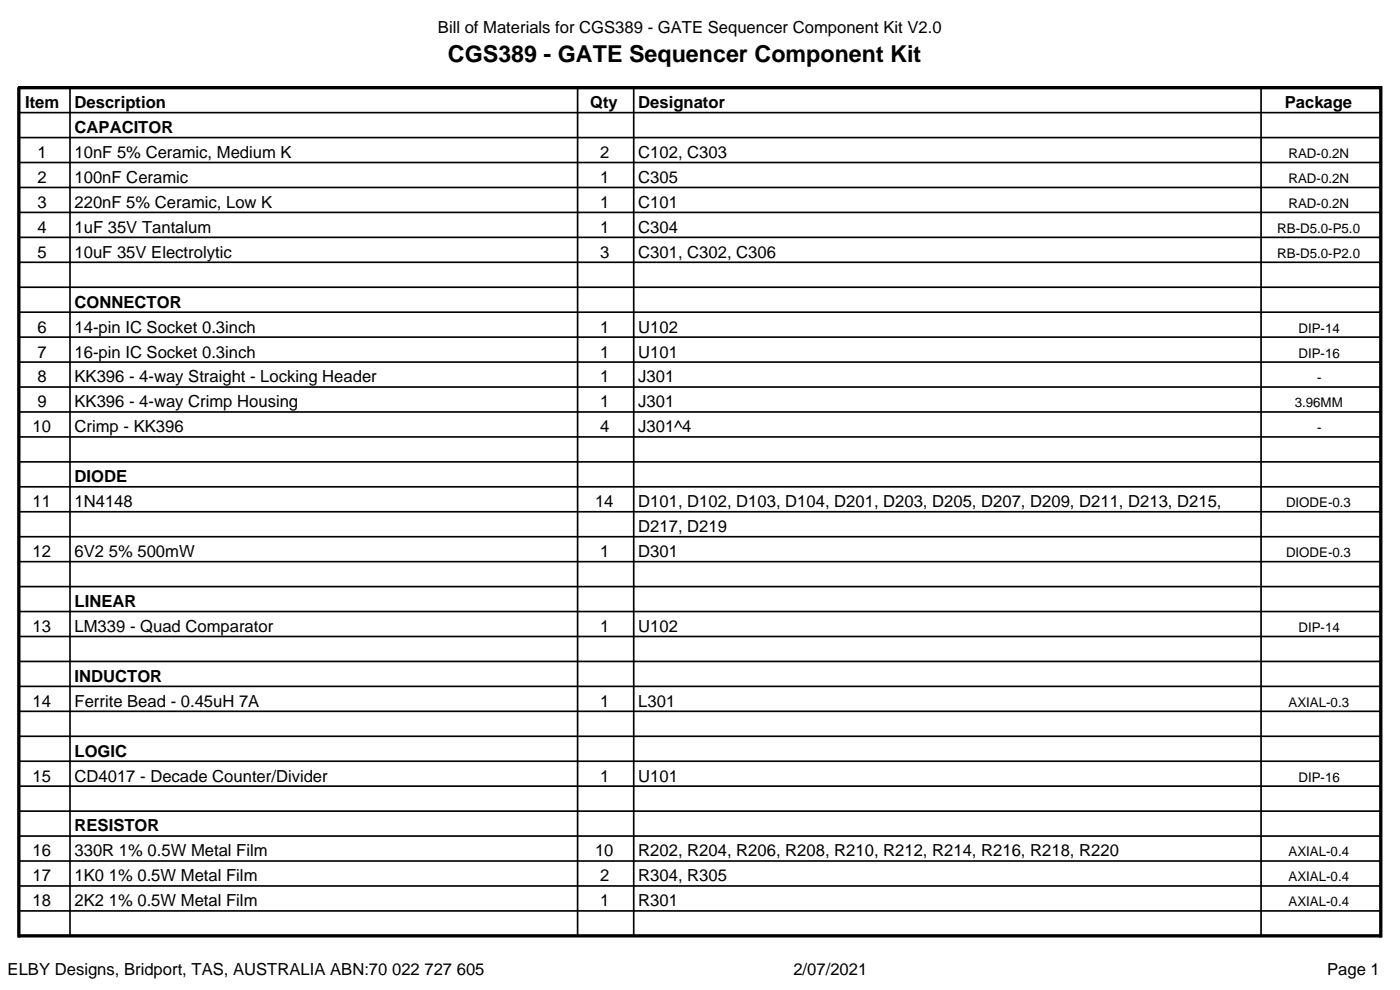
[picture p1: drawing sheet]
<svg xmlns="http://www.w3.org/2000/svg" width="297mm" height="210mm" viewBox="0 0 297 210" stroke-linecap="round" stroke-linejoin="round" font-family="sans-serif">
<defs><g id="words">
<text font-size="4.9" x="95" y="13.1">CGS389 - GATE Sequencer Component Kit</text>
<g font-size="3.5">
<text x="92.9" y="7">Bill of Materials for CGS389 - GATE Sequencer Component Kit V2.0</text>
<text x="5.3" y="22.9">Item</text>
<text x="15.8" y="22.9">Description</text>
<text x="125.2" y="22.9">Qty</text>
<text x="135.4" y="22.9">Designator</text>
<text x="272.6" y="22.9">Package</text>
<text x="15.8" y="28.2">CAPACITOR</text>
<text x="8" y="33.5">1</text>
<text x="15.8" y="33.5">10nF 5% Ceramic, Medium K</text>
<text x="127.3" y="33.5">2</text>
<text x="135.4" y="33.5">C102, C303</text>
<text x="8" y="38.8">2</text>
<text x="15.8" y="38.8">100nF Ceramic</text>
<text x="127.3" y="38.8">1</text>
<text x="135.4" y="38.8">C305</text>
<text x="8" y="44.1">3</text>
<text x="15.8" y="44.1">220nF 5% Ceramic, Low K</text>
<text x="127.3" y="44.1">1</text>
<text x="135.4" y="44.1">C101</text>
<text x="8" y="49.4">4</text>
<text x="15.8" y="49.4">1uF 35V Tantalum</text>
<text x="127.3" y="49.4">1</text>
<text x="135.4" y="49.4">C304</text>
<text x="8" y="54.7">5</text>
<text x="15.8" y="54.7">10uF 35V Electrolytic</text>
<text x="127.3" y="54.7">3</text>
<text x="135.4" y="54.7">C301, C302, C306</text>
<text x="15.8" y="65.3">CONNECTOR</text>
<text x="8" y="70.5">6</text>
<text x="15.8" y="70.5">14-pin IC Socket 0.3inch</text>
<text x="127.3" y="70.5">1</text>
<text x="135.4" y="70.5">U102</text>
<text x="8" y="75.8">7</text>
<text x="15.8" y="75.8">16-pin IC Socket 0.3inch</text>
<text x="127.3" y="75.8">1</text>
<text x="135.4" y="75.8">U101</text>
<text x="8" y="81.1">8</text>
<text x="15.8" y="81.1">KK396 - 4-way Straight - Locking Header</text>
<text x="127.3" y="81.1">1</text>
<text x="135.4" y="81.1">J301</text>
<text x="8" y="86.4">9</text>
<text x="15.8" y="86.4">KK396 - 4-way Crimp Housing</text>
<text x="127.3" y="86.4">1</text>
<text x="135.4" y="86.4">J301</text>
<text x="6.9" y="91.7">10</text>
<text x="15.8" y="91.7">Crimp - KK396</text>
<text x="127.3" y="91.7">4</text>
<text x="135.4" y="91.7">J301^4</text>
<text x="6.9" y="107.6">11</text>
<text x="15.8" y="107.6">1N4148</text>
<text x="15.8" y="102.3">DIODE</text>
<text x="126.2" y="107.6">14</text>
<text x="135.4" y="107.6">D101, D102, D103, D104, D201, D203, D205, D207, D209, D211, D213, D215,</text>
<text x="135.4" y="112.9">D217, D219</text>
<text x="6.9" y="118.2">12</text>
<text x="15.8" y="118.2">6V2 5% 500mW</text>
<text x="127.3" y="118.2">1</text>
<text x="135.4" y="118.2">D301</text>
<text x="15.8" y="128.8">LINEAR</text>
<text x="6.9" y="134">13</text>
<text x="15.8" y="134">LM339 - Quad Comparator</text>
<text x="127.3" y="134">1</text>
<text x="135.4" y="134">U102</text>
<text x="6.9" y="149.9">14</text>
<text x="15.8" y="149.9">Ferrite Bead - 0.45uH 7A</text>
<text x="15.8" y="144.6">INDUCTOR</text>
<text x="127.3" y="149.9">1</text>
<text x="135.4" y="149.9">L301</text>
<text x="15.8" y="160.5">LOGIC</text>
<text x="6.9" y="165.8">15</text>
<text x="15.8" y="165.8">CD4017 - Decade Counter/Divider</text>
<text x="127.3" y="165.8">1</text>
<text x="135.4" y="165.8">U101</text>
<text x="15.8" y="176.4">RESISTOR</text>
<text x="6.9" y="181.7">16</text>
<text x="15.8" y="181.7">330R 1% 0.5W Metal Film</text>
<text x="126.2" y="181.7">10</text>
<text x="135.4" y="181.7">R202, R204, R206, R208, R210, R212, R214, R216, R218, R220</text>
<text x="6.9" y="187">17</text>
<text x="15.8" y="187">1K0 1% 0.5W Metal Film</text>
<text x="127.3" y="187">2</text>
<text x="135.4" y="187">R304, R305</text>
<text x="6.9" y="192.3">18</text>
<text x="15.8" y="192.3">2K2 1% 0.5W Metal Film</text>
<text x="127.3" y="192.3">1</text>
<text x="135.4" y="192.3">R301</text>
<text x="1.6" y="206.8">ELBY Designs, Bridport, TAS, AUSTRALIA ABN:70 022 727 605</text>
<text x="168.3" y="206.8">2/07/2021</text>
<text x="281.5" y="206.8">Page 1</text>
</g>
<g font-size="2.8">
<text x="273.3" y="33.5">RAD-0.2N</text>
<text x="273.3" y="38.8">RAD-0.2N</text>
<text x="273.3" y="44.1">RAD-0.2N</text>
<text x="271" y="49.4">RB-D5.0-P5.0</text>
<text x="271" y="54.7">RB-D5.0-P2.0</text>
<text x="275.5" y="70.5">DIP-14</text>
<text x="275.5" y="75.8">DIP-16</text>
<text x="279.4" y="81.1">-</text>
<text x="274.7" y="86.4">3.96MM</text>
<text x="279.4" y="91.7">-</text>
<text x="272.8" y="107.6">DIODE-0.3</text>
<text x="272.8" y="118.2">DIODE-0.3</text>
<text x="275.5" y="134">DIP-14</text>
<text x="273.3" y="149.9">AXIAL-0.3</text>
<text x="275.5" y="165.8">DIP-16</text>
<text x="273.3" y="181.7">AXIAL-0.4</text>
<text x="273.3" y="187">AXIAL-0.4</text>
<text x="273.3" y="192.3">AXIAL-0.4</text>
</g>
</g></defs>
<g fill="none" stroke="#000" stroke-width=".35">
<path d="M14.8 18.6v179.9M122.5 18.6v179.9M134.4 18.6v179.9M267.5 18.6v179.9M4 39.8h288.9M4 34.5h288.9M4 29.2h288.9M4 23.9h288.9M4 55.6h288.9M4 50.3h288.9M4 45.1h288.9M4 76.8h288.9"/>
<path d="M4 71.5h288.9M4 66.2h288.9M4 60.9h288.9M4 98h288.9M4 92.7h288.9M4 87.4h288.9M4 82.1h288.9M4 119.1h288.9M4 113.8h288.9M4 108.6h288.9M4 103.3h288.9M4 135h288.9"/>
<path d="M4 129.7h288.9M4 124.4h288.9M4 156.2h288.9M4 150.9h288.9M4 145.6h288.9M4 140.3h288.9M4 177.3h288.9M4 172.1h288.9M4 166.8h288.9M4 161.5h288.9M4 193.2h288.9M4 187.9h288.9"/>
<path d="M4 182.6h288.9"/>
</g>
<path d="M4 18.9v179.6M4.2 18.6h288.5M292.9 18.6v179.9M4.2 198.5h288.5" fill="none" stroke="#000" stroke-width=".71"/>
<use href="#words"/>
</svg>
